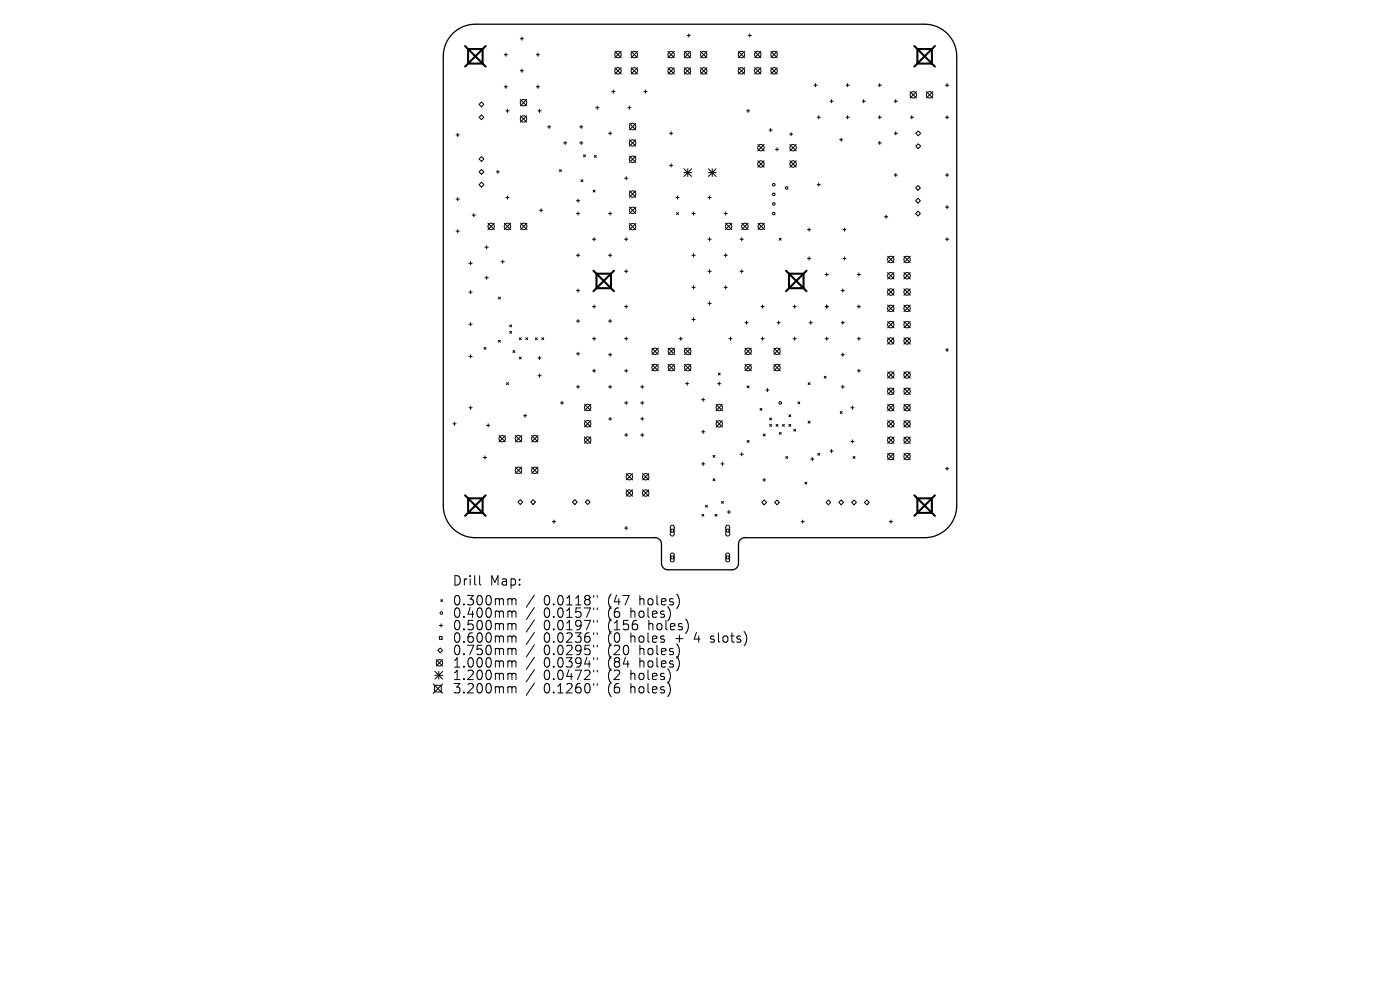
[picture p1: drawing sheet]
<svg xmlns="http://www.w3.org/2000/svg" width="297mm" height="210mm" viewBox="0 0 297 210" stroke-linecap="round" stroke-linejoin="round" font-family="sans-serif">
<defs><g id="words">
<g font-size="2.8">
<text x="95.9" y="124.5">Drill</text>
<text x="103.9" y="124.5">Map:</text>
<text x="95.9" y="128.7">0.300mm</text>
<text x="95.9" y="131.3">0.400mm</text>
<text x="115.4" y="128.7">0.0118&quot;</text>
<text x="115.4" y="131.3">0.0157&quot;</text>
<text x="129.1" y="128.7">(47</text>
<text x="129.1" y="131.3">(6</text>
<text x="134" y="131.3">holes)</text>
<text x="135.9" y="128.7">holes)</text>
<text x="95.9" y="134">0.500mm</text>
<text x="95.9" y="136.6">0.600mm</text>
<text x="115.4" y="134">0.0197&quot;</text>
<text x="115.4" y="136.6">0.0236&quot;</text>
<text x="129.1" y="134">(156</text>
<text x="129.1" y="136.6">(0</text>
<text x="134" y="136.6">holes</text>
<text x="137.8" y="134">holes)</text>
<text x="143.8" y="136.6">+</text>
<text x="148" y="136.6">4</text>
<text x="151.6" y="136.6">slots)</text>
<text x="95.9" y="139.3">0.750mm</text>
<text x="95.9" y="141.9">1.000mm</text>
<text x="115.4" y="139.3">0.0295&quot;</text>
<text x="115.4" y="141.9">0.0394&quot;</text>
<text x="129.1" y="139.3">(20</text>
<text x="129.1" y="141.9">(84</text>
<text x="135.9" y="139.3">holes)</text>
<text x="135.9" y="141.9">holes)</text>
<text x="95.9" y="144.5">1.200mm</text>
<text x="95.9" y="147.4">3.200mm</text>
<text x="115.4" y="144.5">0.0472&quot;</text>
<text x="115.4" y="147.4">0.1260&quot;</text>
<text x="129.1" y="144.5">(2</text>
<text x="129.1" y="147.4">(6</text>
<text x="134" y="144.5">holes)</text>
<text x="134" y="147.4">holes)</text>
</g>
</g></defs>
<path d="M96 7.1a6.8 6.8 0 0 1 4.8-2h95.4a6.8 6.8 0 0 1 6.8 6.8v95.4a6.8 6.8 0 0 1-6.8 6.8h-38.2a1.36 1.36 0 0 0-1.3 1.3v4.1a1.36 1.36 0 0 1-1.4 1.4h-13.6a1.36 1.36 0 0 1-1.4-1.4v-4.1a1.36 1.36 0 0 0-1.3-1.3h-38.2a6.8 6.8 0 0 1-6.8-6.8v-95.4a6.8 6.8 0 0 1 2-4.8z" fill="none" stroke="#000" stroke-width=".27"/>
<g fill="none" stroke="#000" stroke-width=".21">
<path d="M107 11.6h.7M107 18.4h.7M107.3 11.3v.6M107.3 18.1v.7M110.4 8.2h.7M110.4 15h.7M110.7 7.9v.6M110.7 14.7v.6M113.8 11.6h.7M113.8 18.4h.7M114.1 11.3v.6M114.1 18.1v.7"/>
<path d="M129.8 19.4h.7M130.1 19.1v.7M130.4 10.9l1.4 1.4M130.4 14.3l1.4 1.4M131.8 10.9l-1.4 1.4M131.8 14.3l-1.4 1.4M133.9 14.3l1.3 1.4M133.9 10.9l1.3 1.4M135.2 10.9l-1.3 1.4M135.2 14.3l-1.3 1.4M136.6 19.4h.7M136.9 19.1v.7"/>
<path d="M141.7 10.9l1.4 1.4M141.7 14.4l1.4 1.3M143.1 10.9l-1.4 1.4M143.1 14.4l-1.4 1.3M145.2 14.4l1.3 1.3M145.2 10.9l1.3 1.4M145.8 7.5h.7M146.1 7.2v.7M146.5 10.9l-1.3 1.4M146.5 14.4l-1.3 1.3M148.6 14.4l1.4 1.3M148.6 10.9l1.4 1.4"/>
<path d="M150 10.9l-1.4 1.4M150 14.4l-1.4 1.3M156.6 10.9l1.4 1.4M156.6 14.3l1.4 1.4M158 10.9l-1.4 1.4M158 14.3l-1.4 1.4M158.7 7.5h.7M159.1 7.2v.7M160.1 14.3l1.3 1.4M160.1 10.9l1.3 1.4M161.4 10.9l-1.3 1.4M161.4 14.3l-1.3 1.4"/>
<path d="M163.5 14.3l1.4 1.4M163.5 10.9l1.4 1.4M164.9 10.9l-1.4 1.4M164.9 14.3l-1.4 1.4M172.7 18.1h.6M173 17.7v.7M179.5 18.1h.7M179.8 17.7v.7M186.3 18.1h.7M186.6 17.7v.7M193.1 19.4l1.3 1.4M194.4 19.4l-1.3 1.4"/>
<path d="M196.5 19.4l1.4 1.4M197.9 19.4l-1.4 1.4M200.6 18.1h.7M200.9 17.7v.7M96.8 28.6h.6M97.1 28.3v.7M101.6 22.2l.5-.6 .6 .6-.6 .5zM101.6 36.5l.5-.6 .6 .6-.6 .5zM101.6 39.2l.5-.5 .6 .5-.6 .5zM102.1 24.4l.6 .5-.6 .5-.5-.5zM102.1 33.2l.6 .5-.6 .5-.5-.5zM105.3 36.5h.7"/>
<path d="M105.6 36.1v.7M107.3 23.5h.7M107.7 23.2v.7M110.4 21.1l1.3 1.4M110.4 24.6l1.3 1.3M111.7 21.1l-1.3 1.4M111.7 24.6l-1.3 1.3M114.1 23.5h.7M114.5 23.2v.7M116.2 26.9h.6M116.5 26.6v.7M118.7 36l.4 .4"/>
<path d="M119.1 36l-.4 .4M119.6 30.3h.6M119.9 30v.7M123 26.9h.7M123 30.3h.7M123.3 38.1l.4 .4M123.3 26.6v.7M123.3 30v.7M123.7 38.1l-.4 .4M123.8 32.8l.4 .5M124.2 32.8l-.4 .5M126.1 33l.4 .4"/>
<path d="M126.4 22.8h.7M126.5 33l-.4 .4M126.7 22.5v.7M129.1 28.3h.7M129.4 27.9v.7M132.5 37.8h.7M132.8 37.5v.7M133.2 22.8h.7M133.5 22.5v.7M133.5 26.2l1.4 1.3M133.5 29.6l1.4 1.4M133.5 33.1l1.4 1.4"/>
<path d="M134.9 26.2l-1.4 1.3M134.9 29.6l-1.4 1.4M134.9 33.1l-1.4 1.4M142 28.3h.7M142 35.1h.7M142.4 27.9v.7M142.4 34.7v.7M145.1 35.8l1.6 1.6M145.1 36.6h1.6M145.9 35.8v1.6M146.7 35.8l-1.6 1.6M150.3 36.6h1.6"/>
<path d="M150.3 35.8l1.6 1.6M151.1 35.8v1.6M151.9 35.8l-1.6 1.6M158.4 23.5h.7M158.7 23.2v.7M160.8 30.6l1.3 1.4M160.8 34.1l1.3 1.4M162.1 30.6l-1.3 1.4M162.1 34.1l-1.3 1.4M163.1 27.6h.7M163.5 27.3v.6M164.5 31.7h.7"/>
<path d="M164.8 31.3v.7M167.5 28.5h.7M167.6 30.6l1.3 1.4M167.6 34.1l1.3 1.4M167.8 28.1v.7M168.9 30.6l-1.3 1.4M168.9 34.1l-1.3 1.4M173.3 24.9h.7M173.3 39.2h.7M173.7 24.5v.7M173.7 38.8v.7M176.1 21.5h.7"/>
<path d="M176.4 21.1v.7M178.1 29.6h.7M178.5 29.3v.7M179.5 24.9h.7M179.8 24.5v.7M182.9 21.5h.7M183.2 21.1v.7M186.3 30.3h.7M186.3 24.9h.7M186.6 24.5v.7M186.6 30v.7M189.7 28.3h.7"/>
<path d="M189.7 21.5h.7M189.7 37.1h.7M190 21.1v.7M190 27.9v.7M190 36.8v.7M193.1 24.9h.7M193.4 24.5v.7M194.3 28.3l.5-.5 .5 .5-.5 .5zM194.7 39.3l.6 .5-.6 .6-.5-.6zM194.8 30.5l.5 .5-.5 .5-.5-.5zM200.6 24.9h.7M200.6 37.1h.7"/>
<path d="M200.9 24.5v.7M200.9 36.8v.7M96.8 42.2h.6M96.8 49h.6M97.1 41.9v.7M97.1 48.7v.7M99.5 55.9h.7M99.8 55.5v.7M100.2 45.6h.6M100.5 45.3v.7M102.9 52.5h.7M102.9 58.9h.7"/>
<path d="M103.2 52.1v.7M103.2 58.6v.7M103.5 47.3l1.4 1.4M104.9 47.3l-1.4 1.4M106.3 55.5h.7M106.6 55.2v.7M107 47.3l1.3 1.4M107.3 41.9h.7M107.7 41.6v.6M108.3 47.3l-1.3 1.4M110.4 47.3l1.4 1.4M111.8 47.3l-1.4 1.4"/>
<path d="M114.5 44.6h.6M114.8 44.3v.7M122.3 42.6h.7M122.3 45.3h.7M122.3 54.2h.7M122.6 42.2v.7M122.6 45v.6M122.6 53.8v.7M125.7 50.7h.7M125.8 40.3l.4 .4M126 50.4v.7M126.2 40.3l-.4 .4"/>
<path d="M129.1 45.3h.7M129.1 54.2h.7M129.4 45v.6M129.4 53.8v.7M132.5 50.7h.7M132.5 57.6h.7M132.8 50.4v.7M132.8 57.2v.7M133.5 40.5l1.4 1.3M133.5 43.9l1.4 1.4M133.5 47.4l1.4 1.4M134.9 43.9l-1.4 1.4"/>
<path d="M134.9 40.5l-1.4 1.3M134.9 47.4l-1.4 1.4M143.4 41.9h.7M143.5 45.1l.4 .4M143.7 41.6v.6M143.9 45.1l-.4 .4M146.8 45.3h.7M146.8 54.2h.7M147.1 45v.6M147.1 53.8v.7M150.2 41.9h.7M150.2 50.7h.7"/>
<path d="M150.2 57.6h.7M150.5 41.6v.6M150.5 50.4v.7M150.5 57.2v.7M153.6 45.3h.7M153.6 54.2h.7M153.9 47.3l1.4 1.4M153.9 45v.6M153.9 53.8v.7M155.3 47.3l-1.4 1.4M157 50.7h.7M157 57.6h.7"/>
<path d="M157.4 50.4v.7M157.4 57.2v.7M157.4 47.3l1.3 1.4M158.7 47.3l-1.3 1.4M160.8 47.3l1.4 1.4M162.2 47.3l-1.4 1.4M165.3 50.5l.4 .5M165.7 50.5l-.4 .5M171.3 48.7h.7M171.3 54.8h.7M171.6 48.4v.6M171.6 54.5v.7"/>
<path d="M175.1 58.2h.6M175.4 57.9v.7M178.8 48.7h.7M178.8 54.8h.7M179.1 48.4v.6M179.1 54.5v.7M181.9 58.2h.6M182.2 57.9v.7M187.6 46h.7M188 45.6v.7M188.3 54.4l1.4 1.3M188.3 57.8l1.4 1.4"/>
<path d="M189.7 54.4l-1.4 1.3M189.7 57.8l-1.4 1.4M191.8 57.8l1.3 1.4M191.8 54.4l1.3 1.3M193.1 54.4l-1.3 1.3M193.1 57.8l-1.3 1.4M194.2 42.6l.5-.5 .6 .5-.6 .5zM194.7 44.8l.6 .5-.6 .5-.5-.5zM200.6 50.7h.7M200.6 43.9h.7M200.9 43.6v.7M200.9 50.4v.7"/>
<path d="M99.5 62h.7M99.5 68.8h.7M99.5 75.6h.7M99.8 61.6v.7M99.8 68.4v.7M99.8 75.3v.6M102.7 73.7l.4 .4M103.1 73.7l-.4 .4M105.7 72.2l.4 .4M105.7 63l.5 .4M106.1 72.2l-.4 .4M106.2 63l-.5 .4"/>
<path d="M108.1 68.9l.4 .4M108.1 70.3l.4 .4M108.5 68.9l-.4 .4M108.5 70.3l-.4 .4M108.8 74.4l.4 .4M109.2 74.4l-.4 .4M110.2 75.7l.4 .4M110.2 71.6l.4 .5M110.6 71.6l-.4 .5M110.6 75.7l-.4 .4M111.5 71.6l.4 .5M111.9 71.6l-.4 .5"/>
<path d="M113.6 71.6l.4 .5M114 71.6l-.4 .5M114.1 75.9h.7M114.1 79.7h.7M114.5 75.6v.7M114.5 79.3v.7M114.9 71.6l.4 .5M115.3 71.6l-.4 .5M122.3 61.6h.7M122.3 68.1h.7M122.3 75.1h.7M122.6 61.3v.7"/>
<path d="M122.6 67.8v.6M122.6 74.7v.7M125.7 65h.7M125.7 71.9h.7M125.7 78.7h.7M126 64.7v.7M126 71.5v.7M126 78.3v.7M129.1 68.1h.7M129.1 75.3h.7M129.4 67.8v.6M129.4 74.9v.7"/>
<path d="M132.5 65h.7M132.5 71.9h.7M132.5 78.7h.7M132.8 64.7v.7M132.8 71.5v.7M132.8 78.3v.7M138.3 73.8l1.4 1.4M138.3 77.3l1.4 1.4M139.7 73.8l-1.4 1.4M139.7 77.3l-1.4 1.4M141.7 77.3l1.4 1.4M141.7 73.8l1.4 1.4"/>
<path d="M143.1 73.8l-1.4 1.4M143.1 77.3l-1.4 1.4M144.1 71.9h.7M144.4 71.5v.7M145.2 77.3l1.4 1.4M145.2 73.8l1.4 1.4M146.6 73.8l-1.4 1.4M146.6 77.3l-1.4 1.4M146.8 61h.7M146.8 67.8h.7M147.1 60.6v.7M147.1 67.4v.7"/>
<path d="M150.2 64.4h.7M150.5 64v.7M152.4 79.1l.4 .4M152.8 79.1l-.4 .4M153.6 61h.7M153.9 60.6v.7M154.6 71.9h.7M155 71.5v.7M158 68.4h.7M158 73.8l1.4 1.4M158 77.3l1.4 1.4M158.4 68.1v.7"/>
<path d="M159.4 73.8l-1.4 1.4M159.4 77.3l-1.4 1.4M161.4 65h.7M161.4 71.9h.7M161.8 64.7v.7M161.8 71.5v.7M164.2 73.8l1.3 1.4M164.2 77.3l1.3 1.4M164.8 68.4h.7M165.2 68.1v.7M165.5 73.8l-1.3 1.4M165.5 77.3l-1.3 1.4"/>
<path d="M168.2 65h.7M168.2 71.9h.7M168.6 64.7v.7M168.6 71.5v.7M171.6 68.4h.7M172 68.1v.7M174.8 79.8l.5 .4M175.1 65h.6M175.1 71.9h.6M175.3 79.8l-.5 .4M175.4 64.7v.7M175.4 71.5v.7"/>
<path d="M178.5 61.6h.6M178.5 75.3h.6M178.5 68.4h.6M178.8 61.3v.7M178.8 68.1v.7M178.8 74.9v.7M181.9 65h.6M181.9 71.9h.6M181.9 78.7h.6M182.2 64.7v.7M182.2 71.5v.7M182.2 78.3v.7"/>
<path d="M188.3 61.3l1.4 1.3M188.3 64.7l1.4 1.4M188.3 68.2l1.4 1.4M188.3 71.6l1.4 1.4M188.3 78.9l1.4 1.3M189.7 64.7l-1.4 1.4M189.7 61.3l-1.4 1.3M189.7 68.2l-1.4 1.4M189.7 71.6l-1.4 1.4M189.7 78.9l-1.4 1.3M191.8 61.3l1.3 1.3M191.8 64.7l1.3 1.4"/>
<path d="M191.8 68.2l1.3 1.4M191.8 71.6l1.3 1.4M191.8 78.9l1.3 1.3M193.1 61.3l-1.3 1.3M193.1 64.7l-1.3 1.4M193.1 68.2l-1.3 1.4M193.1 78.9l-1.3 1.3M193.1 71.6l-1.3 1.4M200.6 74.2h.7M200.9 73.9v.7M96.1 89.9h.7M96.4 89.6v.6"/>
<path d="M99.5 86.5h.7M99.8 86.1v.7M102.5 97h.7M102.9 96.7v.7M103.2 90.2h.7M103.6 89.9v.7M105.9 92.4l1.3 1.3M107.2 92.4l-1.3 1.3M107.5 81.2l.4 .4M107.9 81.2l-.4 .4M109.3 92.4l1.4 1.3M109.3 99.1l1.4 1.3"/>
<path d="M110.7 92.4l-1.4 1.3M110.7 99.1l-1.4 1.3M111.1 88.2h.6M111.4 87.9v.6M112.8 92.4l1.3 1.3M112.8 99.1l1.3 1.3M114.1 92.4l-1.3 1.3M114.1 99.1l-1.3 1.3M118.9 85.5h.7M119.2 85.1v.7M122.3 82.1h.7M122.6 81.7v.7"/>
<path d="M124 85.8l1.4 1.3M124 89.2l1.4 1.4M124 92.7l1.4 1.3M125.4 85.8l-1.4 1.3M125.4 89.2l-1.4 1.4M125.4 92.7l-1.4 1.3M129.1 82.1h.7M129.1 88.9h.7M129.4 81.7v.7M129.4 88.5v.7M132.5 85.5h.7M132.5 92.3h.7"/>
<path d="M132.8 85.1v.7M132.8 91.9v.7M135.9 85.5h.7M135.9 82.1h.7M135.9 92.3h.7M135.9 88.8h.7M136.2 81.7v.7M136.2 85.1v.7M136.2 88.5v.7M136.2 91.9v.7M145.4 81.4h.7M145.8 81v.7"/>
<path d="M148.8 84.8h.7M148.8 91.6h.7M148.8 98.4h.7M149.2 84.4v.7M149.2 91.3v.6M149.2 98.1v.6M151.3 96.6l.4 .4M151.7 96.6l-.4 .4M151.9 85.8l1.4 1.3M151.9 89.2l1.4 1.4M152.2 81.4h.7M152.6 81v.7"/>
<path d="M152.9 98.4h.7M153.3 98.1v.6M153.3 85.8l-1.4 1.3M153.3 89.2l-1.4 1.4M157 96.4h.7M157.4 96v.7M158.5 81.9l.4 .4M158.5 93.4l.4 .4M158.9 81.9l-.4 .4M158.9 93.4l-.4 .4M161.2 86.6l.4 .4M161.6 86.6l-.4 .4"/>
<path d="M161.9 92.1l.4 .4M162.3 92.1l-.4 .4M162.5 82.7h.6M162.8 82.4v.7M163.3 90l.4 .4M163.3 88.7l.4 .4M163.7 88.7l-.4 .4M163.7 90l-.4 .4M164.6 90l.4 .4M165 90l-.4 .4M165.3 91.7l.4 .4M165.7 91.7l-.4 .4"/>
<path d="M166 90l.4 .4M166.4 90l-.4 .4M166.7 96.8l.4 .4M167.1 96.8l-.4 .4M167.4 88l.4 .4M167.4 90l.4 .4M167.8 88l-.4 .4M167.8 90l-.4 .4M168.4 91.1l.4 .4M168.8 91.1l-.4 .4M169.3 85.3l.4 .4M169.7 85.3l-.4 .4"/>
<path d="M171.4 81.2l.5 .4M171.4 89.3l.5 .5M171.9 89.3l-.5 .5M171.9 81.2l-.5 .4M172 97.4h.7M172.3 97v.7M173.5 96.2l.4 .4M173.9 96.2l-.4 .4M176.1 95.7h.7M176.4 95.3v.7M178.3 87.3l.4 .4M178.5 82.1h.6"/>
<path d="M178.7 87.3l-.4 .4M178.8 81.7v.7M180.5 86.5h.7M180.5 93.6h.7M180.8 86.1v.7M180.8 93.3v.7M181 96.8l.4 .4M181.4 96.8l-.4 .4M188.3 82.3l1.4 1.4M188.3 85.8l1.4 1.3M188.3 89.2l1.4 1.4M188.3 92.7l1.4 1.4"/>
<path d="M188.3 96.2l1.4 1.3M189.7 82.3l-1.4 1.4M189.7 85.8l-1.4 1.3M189.7 89.2l-1.4 1.4M189.7 92.7l-1.4 1.4M189.7 96.2l-1.4 1.3M191.8 82.3l1.3 1.4M191.8 85.8l1.3 1.3M191.8 92.7l1.3 1.4M191.8 96.2l1.3 1.3M191.8 89.2l1.3 1.4M193.1 82.3l-1.3 1.4"/>
<path d="M193.1 85.8l-1.3 1.3M193.1 89.2l-1.3 1.4M193.1 92.7l-1.3 1.4M193.1 96.2l-1.3 1.3M200.6 99.4h.7M200.9 99.1v.7M109.9 106.5l.5-.5 .5 .5-.5 .5zM112.6 106.5l.5-.5 .5 .5-.5 .5zM117.2 110.7h.7M117.5 110.3v.7M121.4 106.5l.6-.5 .5 .5-.5 .5zM124.2 106.5l.5-.5 .5 .5-.5 .5z"/>
<path d="M132.5 112h.7M132.8 111.7v.7M132.8 100.4l1.4 1.4M132.8 103.9l1.4 1.4M134.2 100.4l-1.4 1.4M134.2 103.9l-1.4 1.4M136.3 100.4l1.4 1.4M136.3 103.9l1.4 1.4M137.7 100.4l-1.4 1.4M137.7 103.9l-1.4 1.4M142.3 112.3h.6v.5h-.6zM142.3 118h.6v.5h-.6z"/>
<path d="M142.3 111.5l.5-.1 .2 .3v1.7l-.3 .3-.3-.1-.2-.2zM142.3 117.4l.5-.1 .2 .3v1.3l-.3 .3-.3-.1-.2-.2zM148.9 109.1l.4 .4M149.3 109.1l-.4 .4M149.7 107.2l.4 .4M150.1 107.2l-.4 .4M151.3 101.6l.4 .4M151.7 101.6l-.4 .4M151.7 109.1l.4 .4M152.1 109.1l-.4 .4M153.1 106.4l.4 .4M153.5 106.4l-.4 .4"/>
<path d="M154.1 112.3h.6v.5h-.6zM154.1 111.5l.4-.1 .3 .3v1.7l-.3 .3-.4-.1-.1-.2zM154.1 118h.6v.5h-.6zM154.1 117.4l.4-.1 .3 .3v1.3l-.3 .3-.4-.1-.1-.2zM154.3 108.6h.7M154.6 108.3v.7M161.8 101.8h.7M162.1 106.1l.5 .5-.5 .5-.5-.5zM162.1 101.5v.6M164.3 106.6l.5-.5 .6 .5-.6 .5zM169.9 110.7h.7M170.3 110.3v.7"/>
<path d="M170.8 102.3l.4 .4M171.2 102.3l-.4 .4M175.7 106.1l.5 .5-.5 .5-.5-.5zM178.5 106.1l.5 .5-.5 .5-.6-.5zM181.2 106.1l.5 .5-.5 .5-.5-.5zM183.9 106.1l.5 .5-.5 .5-.5-.5zM188.7 110.7h.6M189 110.3v.7M92.5 139.9l1.4 1.4M92.9 138l.5-.5 .5 .5-.5 .5zM93.2 135h.6v.6h-.6zM93.2 132.7h.7"/>
<path d="M93.5 127.2l.4 .4M93.6 132.3v.7M93.9 127.2l-.4 .4M93.9 139.9l-1.4 1.4M101.7 122.1v1.7l.3 .3M108 127l.5 .1 .1 .2M108 129.6h.3l.3 .3M108 132.3l.5 .1 .1 .2M108 134.9l.5 .1 .1 .2M108 137.5h.3l.3 .3M108.6 127.3l.3-.3 .5 .1 .1 1.2M108.6 127.3v1"/>
<path d="M108.6 129.9v1.1M108.6 132.6v1M108.6 135.2v1M108.6 137.8v1.1M108.6 129.9l.3-.3 .5 .1 .1 1.3M108.6 132.6l.3-.3 .5 .1 .1 1.2M108.6 135.2l.3-.3 .5 .1 .1 1.2M108.6 137.8l.3-.3 .5 .1 .1 1.3M113.4 126.2l-1.7 2.6M113.4 128.9l-1.7 2.5M113.4 131.5l-1.7 2.6M113.4 134.1l-1.7 2.6"/>
<path d="M113.4 136.8l-1.7 2.6M113.4 139.4l-1.7 2.6M125.9 126.3v.4M125.9 129v.3M125.9 131.6v.4M125.9 134.2v.4M125.9 136.9v.4M125.9 139.5v.4M126.7 126.3v.4M126.7 129v.3M126.7 131.6v.4M126.7 134.2v.4"/>
<path d="M126.7 136.9v.4M126.7 139.5v.4M150.7 136.1l.2 .1M150.8 135v.5M91.9 145.1l2 2M92.2 145.4h1.4v1.4h-1.4zM92.3 142.4l1.6 1.7M92.3 143.2h1.6M93.1 142.4v1.7M93.9 142.4l-1.6 1.7M93.9 145.1l-2 2M108 140.2l.5 .1 .1 .2"/>
<path d="M108 142.8h.3l.3 .3M108 145.7l.5 .1 .1 .1M108.6 140.5v1M108.6 143.1v1.1M108.6 145.9v1.1M108.6 140.5l.3-.3 .5 .1 .1 1.2M108.6 143.1l.3-.3 .5 .1 .1 1.3M108.6 145.9l.3-.2 .5 .1 .1 1.2M113.4 142.1l-1.7 2.5M113.4 144.9l-1.7 2.6M125.9 142.2v.3M125.9 145v.4"/>
<path d="M126.7 142.2v.3M126.7 145v.4"/>
<circle cx="131.1" cy="11.6" r=".68"/>
<circle cx="131.1" cy="15" r=".68"/>
<circle cx="134.6" cy="11.6" r=".68"/>
<circle cx="134.6" cy="15" r=".68"/>
<circle cx="142.4" cy="11.6" r=".68"/>
<circle cx="142.4" cy="15" r=".68"/>
<circle cx="145.8" cy="11.6" r=".68"/>
<circle cx="145.8" cy="15" r=".68"/>
<circle cx="149.3" cy="11.6" r=".68"/>
<circle cx="149.3" cy="15" r=".68"/>
<circle cx="157.3" cy="11.6" r=".68"/>
<circle cx="157.3" cy="15" r=".68"/>
<circle cx="160.8" cy="11.6" r=".68"/>
<circle cx="160.8" cy="15" r=".68"/>
<circle cx="164.2" cy="11.6" r=".68"/>
<circle cx="164.2" cy="15" r=".68"/>
<circle cx="111.1" cy="25.2" r=".68"/>
<circle cx="111.1" cy="21.8" r=".68"/>
<circle cx="134.2" cy="26.9" r=".68"/>
<circle cx="134.2" cy="33.8" r=".68"/>
<circle cx="134.2" cy="30.3" r=".68"/>
<circle cx="161.4" cy="31.3" r=".68"/>
<circle cx="161.4" cy="34.8" r=".68"/>
<circle cx="164.2" cy="39.2" r=".27"/>
<circle cx="166.9" cy="39.9" r=".27"/>
<circle cx="168.2" cy="31.3" r=".68"/>
<circle cx="168.2" cy="34.8" r=".68"/>
<circle cx="193.8" cy="20.1" r=".68"/>
<circle cx="197.2" cy="20.1" r=".68"/>
<circle cx="104.2" cy="48" r=".68"/>
<circle cx="107.7" cy="48" r=".68"/>
<circle cx="111.1" cy="48" r=".68"/>
<circle cx="134.2" cy="44.6" r=".68"/>
<circle cx="134.2" cy="41.2" r=".68"/>
<circle cx="134.2" cy="48.1" r=".68"/>
<circle cx="154.6" cy="48" r=".68"/>
<circle cx="158" cy="48" r=".68"/>
<circle cx="161.5" cy="48" r=".68"/>
<circle cx="164.2" cy="41.2" r=".27"/>
<circle cx="164.2" cy="45.3" r=".27"/>
<circle cx="164.2" cy="43.3" r=".27"/>
<circle cx="189" cy="58.5" r=".68"/>
<circle cx="189" cy="55" r=".68"/>
<circle cx="192.4" cy="58.5" r=".68"/>
<circle cx="192.4" cy="55" r=".68"/>
<circle cx="139" cy="78" r=".68"/>
<circle cx="139" cy="74.5" r=".68"/>
<circle cx="142.4" cy="78" r=".68"/>
<circle cx="142.4" cy="74.5" r=".68"/>
<circle cx="145.9" cy="78" r=".68"/>
<circle cx="145.9" cy="74.5" r=".68"/>
<circle cx="158.7" cy="78" r=".68"/>
<circle cx="158.7" cy="74.5" r=".68"/>
<circle cx="164.8" cy="78" r=".68"/>
<circle cx="164.8" cy="74.5" r=".68"/>
<circle cx="189" cy="65.4" r=".68"/>
<circle cx="189" cy="72.3" r=".68"/>
<circle cx="189" cy="79.5" r=".68"/>
<circle cx="189" cy="62" r=".68"/>
<circle cx="189" cy="68.9" r=".68"/>
<circle cx="192.4" cy="65.4" r=".68"/>
<circle cx="192.4" cy="72.3" r=".68"/>
<circle cx="192.4" cy="79.5" r=".68"/>
<circle cx="192.4" cy="62" r=".68"/>
<circle cx="192.4" cy="68.9" r=".68"/>
<circle cx="106.5" cy="93.1" r=".68"/>
<circle cx="110" cy="93.1" r=".68"/>
<circle cx="110" cy="99.8" r=".68"/>
<circle cx="113.5" cy="93.1" r=".68"/>
<circle cx="113.5" cy="99.8" r=".68"/>
<circle cx="124.7" cy="86.4" r=".68"/>
<circle cx="124.7" cy="89.9" r=".68"/>
<circle cx="124.7" cy="93.4" r=".68"/>
<circle cx="152.6" cy="89.9" r=".68"/>
<circle cx="152.6" cy="86.5" r=".68"/>
<circle cx="165.5" cy="85.5" r=".27"/>
<circle cx="189" cy="83" r=".68"/>
<circle cx="189" cy="89.9" r=".68"/>
<circle cx="189" cy="96.8" r=".68"/>
<circle cx="189" cy="86.5" r=".68"/>
<circle cx="189" cy="93.4" r=".68"/>
<circle cx="192.4" cy="83" r=".68"/>
<circle cx="192.4" cy="89.9" r=".68"/>
<circle cx="192.4" cy="96.8" r=".68"/>
<circle cx="192.4" cy="86.5" r=".68"/>
<circle cx="192.4" cy="93.4" r=".68"/>
<circle cx="133.5" cy="104.6" r=".68"/>
<circle cx="133.5" cy="101.1" r=".68"/>
<circle cx="137" cy="104.6" r=".68"/>
<circle cx="137" cy="101.1" r=".68"/>
<circle cx="93.6" cy="130" r=".27"/>
<circle cx="93.2" cy="140.6" r=".68"/>
</g>
<g fill="none" stroke="#000" stroke-width=".44">
<path d="M98.7 9.8l4.3 4.3M99.3 10.4h3.1v3.1h-3.1zM103 9.8l-4.3 4.3M194 9.8l4.3 4.3M194.6 10.4h3.1v3.1h-3.1zM198.3 9.8l-4.3 4.3M125.9 57.4l4.4 4.4M126.5 58.1h3.1v3h-3.1zM130.3 57.4l-4.4 4.4M166.7 57.4l4.4 4.4M167.4 58.1h3.1v3h-3.1zM171.1 57.4l-4.4 4.4"/>
<path d="M98.7 105.1l4.3 4.3M99.3 105.7h3.1v3.1h-3.1zM103 105.1l-4.3 4.3M194 105.1l4.3 4.3M194.6 105.7h3.1v3.1h-3.1zM198.3 105.1l-4.3 4.3"/>
</g>
<use href="#words"/>
</svg>
